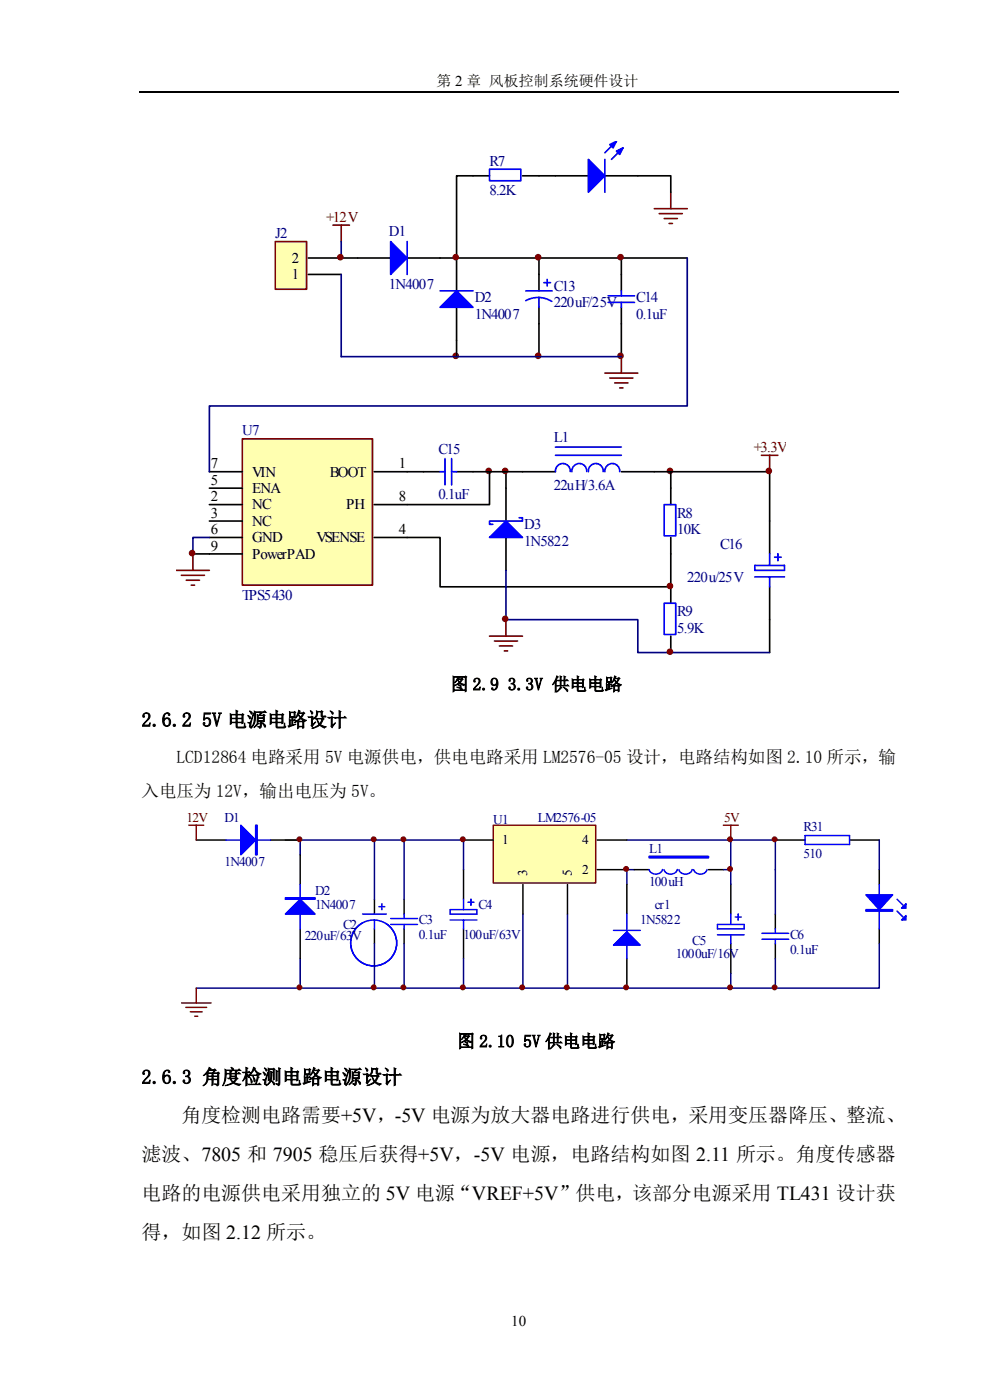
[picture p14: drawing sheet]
<svg xmlns="http://www.w3.org/2000/svg" width="210mm" height="297mm" viewBox="0 0 210 297" stroke-linecap="round" stroke-linejoin="round" font-family="sans-serif">
<defs><g id="words">
<g font-size="4.2">
<text x="30" y="154.1">2.6.2</text>
<text x="42.8" y="154.1">5V 电源电路设计</text>
<text x="30" y="229.9">2.6.3 角度检测电路电源设计</text>
<text x="38.5" y="238.1">角度检测电路需要+5V，-5V 电源为放大器电路进行供电，采用变压器降压、整流、</text>
<text x="30" y="246.4">滤波、7805 和 7905 稳压后获得+5V，-5V 电源，电路结构如图 2.11 所示。角度传感器</text>
<text x="30" y="254.6">电路的电源供电采用独立的 5V 电源“VREF+5V”供电，该部分电源采用 TL431 设计获</text>
<text x="30" y="262.8">得，如图 2.12 所示。</text>
</g>
<g font-size="3.7">
<text x="95.6" y="146.4">图 2.9</text>
<text x="107.7" y="146.4">3.3V 供电电路</text>
<text x="37.4" y="161.9">LCD12864 电路采用 5V 电源供电，供电电路采用 LM2576-05 设计，电路结构如图 2.10 所示，输</text>
<text x="30" y="169.1">入电压为 12V，输出电压为 5V。</text>
<text x="97" y="222.2">图 2.10</text>
<text x="111" y="222.2">5V 供电电路</text>
</g>
<g font-size="3.2">
<text x="92.6" y="18.2">第 2 章 风板控制系统硬件设计</text>
<text x="108.4" y="281.2">10</text>
</g>
<g font-size="3.1" fill="#000080">
<text x="103.8" y="35.2">R7</text>
<text x="103.8" y="41.4">8.2K</text>
<text x="58.4" y="50.5">J2</text>
<text x="82.5" y="50.2">D1</text>
<text x="82.5" y="61.3">1N4007</text>
<text x="100.7" y="64.1">D2</text>
<text x="117.5" y="61.7">C13</text>
<text x="117.5" y="65.2">220uF/25V</text>
<text x="135" y="64.1">C14</text>
<text x="100.7" y="67.6">1N4007</text>
<text x="135" y="67.6">0.1uF</text>
<text x="51.4" y="92.4">U7</text>
<text x="117.5" y="93.8">L1</text>
<text x="93" y="96.2">C15</text>
<text x="93" y="106">0.1uF</text>
<text x="117.5" y="103.9">22uH/3.6A</text>
<text x="111.2" y="112.3">D3</text>
<text x="143.7" y="109.8">R8</text>
<text x="143.7" y="113.3">10K</text>
<text x="111.2" y="115.7">1N5822</text>
<text x="152.8" y="116.5">C16</text>
<text x="145.8" y="123.4">220u/25V</text>
<text x="51.4" y="127.3">TPS5430</text>
<text x="143.7" y="130.7">R9</text>
<text x="143.7" y="134.2">5.9K</text>
</g>
<g font-size="3.1" fill="#800000">
<text x="69.2" y="47">+12V</text>
<text x="159.9" y="95.9">+3.3V</text>
</g>
<g font-size="3.1">
<text x="61.9" y="59.3">1</text>
<text x="61.9" y="55.8">2</text>
<text x="44.7" y="99.4">7</text>
<text x="53.5" y="101.1">VIN</text>
<text x="69.9" y="101.1">BOOT</text>
<text x="84.6" y="99.4">1</text>
<text x="44.7" y="106.3">2</text>
<text x="44.7" y="102.8">5</text>
<text x="53.5" y="104.6">ENA</text>
<text x="84.6" y="106.3">8</text>
<text x="44.7" y="109.8">3</text>
<text x="44.7" y="113.3">6</text>
<text x="53.5" y="108.1">NC</text>
<text x="53.5" y="111.5">NC</text>
<text x="73.4" y="108.1">PH</text>
<text x="84.6" y="113.3">4</text>
<text x="44.7" y="116.8">9</text>
<text x="53.5" y="115.1">GND</text>
<text x="53.5" y="118.5">PowerPAD</text>
<text x="67.1" y="115.1">VSENSE</text>
</g>
<g font-size="2.8" fill="#800000">
<text x="39.6" y="174.4">12V</text>
<text x="153.6" y="174.4">5V</text>
</g>
<g font-size="2.8" fill="#000080">
<text x="47.6" y="174.4">D1</text>
<text x="104.6" y="174.7">U1</text>
<text x="114.1" y="174.4">LM2576-05</text>
<text x="170.4" y="176.3">R31</text>
<text x="47.6" y="183.8">1N4007</text>
<text x="137.7" y="181">L1</text>
<text x="170.4" y="181.9">510</text>
<text x="66.8" y="189.8">D2</text>
<text x="137.7" y="187.9">100uH</text>
<text x="66.8" y="192.9">1N4007</text>
<text x="72.8" y="197">C2</text>
<text x="88.9" y="196.1">C3</text>
<text x="101.5" y="192.9">C4</text>
<text x="135.8" y="196.1">1N5822</text>
<text x="138.9" y="192.9">cr1</text>
<text x="64.6" y="199.5">220uF/63V</text>
<text x="88.9" y="199.2">0.1uF</text>
<text x="98.3" y="199.2">100uF/63V</text>
<text x="143.4" y="203.3">1000uF/16V</text>
<text x="146.8" y="200.4">C5</text>
<text x="167.6" y="199.2">C6</text>
<text x="167.6" y="202.4">0.1uF</text>
</g>
<g font-size="2.8">
<text x="106.5" y="179.1">1</text>
<text x="123.5" y="179.1">4</text>
<text x="111.8" y="185.8" transform="rotate(-90 111.8 185.8)">3</text>
<text x="121.3" y="185.8" transform="rotate(-90 121.3 185.8)">5</text>
<text x="123.5" y="185.4">2</text>
</g>
</g></defs>
<path d="M29.5 19.6h161" fill="none" stroke="#000" stroke-width=".25"/>
<g fill="none" stroke="#000" stroke-width=".35">
<path d="M117.8 37.3h7M128.3 37.3h7M75.9 54.7h7M86.4 54.7h59.4M96.8 54.7v7M114.3 54.7v7M131.8 54.7v7M96.8 65.2v7M114.3 65.2v3.5M131.8 65.2v3.5M86.4 114h7v10.5h48.9v-10.5M86.4 100.1h7"/>
<path d="M96.8 100.1h3.5M107.3 100.1v10.4M107.3 114v7M110.8 100.1h7M131.8 100.1h7M142.3 103.6v3.4M142.3 124.5v3.5M142.3 134.9v3.5M163.3 131.5v6.9"/>
</g>
<g fill="none" stroke="#00f" stroke-width=".35">
<path d="M128.3 33.8v7M130.8 30l-2.5 2.4M132.1 31.4l-2.4 2.4M86.4 51.2v7M115.4 60h1.4M116.1 59.3v1.4M93.4 61.7h6.9M111.5 61.7h5.6M114.3 63.1l1.4 .2 1.3 .6M114.3 63.1l-1.2 .1-1.6 .6M114.3 63.1v2.1M129 62.8h5.6"/>
<path d="M129 64.2h5.6M131.8 61.7v1.1M131.8 64.2v1M94.4 97.3v5.6M95.8 97.3v5.6M117.8 96.6h14M117.8 94.8h14M93.4 100.1h1M95.8 100.1h1M110.1 109.8h.7v.7h-7v.7h.7M121 100a1.57 1.57 0 0 0-1.6-1.7 1.57 1.57 0 0 0-1.6 1.8M124.5 100a1.57 1.57 0 0 0-1.6-1.7 1.57 1.57 0 0 0-1.6 1.8"/>
<path d="M127.9 100a1.57 1.57 0 0 0-1.5-1.7 1.57 1.57 0 0 0-1.6 1.8M131.4 100a1.57 1.57 0 0 0-1.5-1.7 1.57 1.57 0 0 0-1.6 1.8M140.9 107h2.4v6.7h-2.4zM140.9 128h2.4v6.6h-2.4z"/>
</g>
<g fill="#00f" stroke="#00f" stroke-width=".35">
<path d="M82.9 51.2l3.5 3.5-3.5 3.5z"/>
<path d="M93.4 65.2l3.4-3.5 3.5 3.5z"/>
<path d="M124.8 33.8l3.5 3.5-3.5 3.5z"/>
<path d="M130.8 32.1l1.3-.7-.6 1.4z"/>
<path d="M129.4 30.7l1.4-.7-.7 1.4z"/>
<path d="M103.8 114l3.5-3.5 3.5 3.5z"/>
</g>
<path d="M103.8 134.9h7M104.9 136h4.9M105.9 137h2.8M107 138.1h.7M107.3 131.5v3.4" fill="none" stroke="#800000" stroke-width=".35"/>
<path d="M51.4 93.1h27.6v31h-27.6z" fill-rule="evenodd" fill="#ffffb0" stroke="#800000" stroke-width=".35"/>
<g fill="none" stroke="#000" stroke-width=".35">
<path d="M103.8 37.3h-7v17.4M110.8 37.3h7M135.3 37.3h7v3.5M72.4 54.7h3.5M96.8 72.2v3.5M114.3 68.7v7M131.8 68.7v7M40.9 117.5h10.5M44.4 100.1h7M44.4 107h7M44.4 110.5h7M44.4 114h7"/>
<path d="M44.4 103.6h7M79.4 100.1h7M79.4 114h7M100.3 100.1h10.5M103.8 100.1v6.9h-24.4M138.8 100.1h24.5v10.4M142.3 100.1v3.5"/>
</g>
<path d="M138.8 44.3h7M139.8 45.3h4.9M140.9 46.4h2.8M141.9 47.4h.7M142.3 40.8v3.5M128.3 79.1h7M131.8 75.7v3.4M129.4 80.2h4.8M130.4 81.2h2.8M131.5 82.3h.6M161.5 96.6h3.5M163.3 96.6v3.5" fill="none" stroke="#800000" stroke-width=".35"/>
<path d="M103.8 35.9h6.7v2.4h-6.7z" fill="none" stroke="#00f" stroke-width=".35"/>
<g fill="#800000" stroke="#800000" stroke-width=".35">
<circle cx="96.7" cy="75.5" r=".52"/>
<circle cx="96.7" cy="54.6" r=".52"/>
<circle cx="114.1" cy="75.5" r=".52"/>
<circle cx="114.1" cy="54.6" r=".52"/>
<circle cx="131.6" cy="75.5" r=".52"/>
<circle cx="131.6" cy="54.6" r=".52"/>
<circle cx="103.7" cy="99.9" r=".52"/>
<circle cx="107.2" cy="99.9" r=".52"/>
<circle cx="142.1" cy="124.3" r=".52"/>
<circle cx="142.1" cy="99.9" r=".52"/>
</g>
<path d="M58.4 51.2h6.6v10.2h-6.6z" fill-rule="evenodd" fill="#ffffb0" stroke="#800000" stroke-width=".35"/>
<path d="M65.4 58.2h7M65.4 54.7h7M163.3 110.5v7M163.3 124.5v7" fill="none" stroke="#000" stroke-width=".35"/>
<path d="M72.4 51.2v3.5M72.4 58.2v17.5h59.4M145.8 54.7v31.4h-101.4v14M44.4 114h-3.5v3.5M107.3 121v10.5h28v6.9h28" fill="none" stroke="#000080" stroke-width=".35"/>
<path d="M70.6 47.8h3.5M72.4 47.8v3.4M40.9 117.5v3.5M37.4 121h7M38.5 122h4.9M39.5 123.1h2.8M40.6 124.1h.7" fill="none" stroke="#800000" stroke-width=".35"/>
<g fill="#800000" stroke="#800000" stroke-width=".35">
<circle cx="40.7" cy="117.3" r=".52"/>
<circle cx="72.2" cy="54.6" r=".52"/>
<circle cx="107.2" cy="131.3" r=".52"/>
<circle cx="142.1" cy="138.3" r=".52"/>
<circle cx="163.1" cy="99.9" r=".52"/>
</g>
<path d="M160.1 120h6.3v1h-6.3zM163.3 117.5v2.5M164.3 118.2h1.4M165 117.5v1.4M160.1 122.4h6.3M163.3 122.4v2.1" fill="none" stroke="#00f" stroke-width=".35"/>
<g fill="none" stroke="#000" stroke-width=".31">
<path d="M41.6 178.2h6.3M57.4 178.2h6.3M63.7 181.3v6.3M63.7 197.1v6.2M79.4 190.8v3.1M79.4 197.1v3.1M85.7 190.8v3.1M85.7 197.1v3.1M98.3 184.5v6.3M98.3 197.1v6.2M155 187.6v6.3M164.5 193.9v3.2"/>
<path d="M186.5 184.5v3.1M186.5 197.1v3.1M155 200.2v6.3M164.5 200.2v3.1"/>
</g>
<g fill="none" stroke="#00f" stroke-width=".31">
<path d="M47.9 178.2h9.5M63.7 187.6v9.5M76.9 193.9h5M79.4 195.2a4.9 4.9 0 0 0-4.8 6.4 4.9 4.9 0 0 0 7.7 2.3 4.9 4.9 0 0 0-.4-8M79.4 195.2a4.9 4.9 0 0 1 4.4 6.6 4.9 4.9 0 0 1-7.7 1.9 4.9 4.9 0 0 1 .8-7.9M79.4 195.2v1.9M80.4 192.3h1.2M81 191.7v1.3M82.9 196.1h5.7M82.9 194.9h5.7M85.7 193.9v1M85.7 196.1v1"/>
<path d="M95.5 193h5.7v.9h-5.7zM95.5 195.2h5.7M98.3 190.8v2.2M98.3 195.2v1.9M99.3 191.4h1.2M99.9 190.8v1.2M152.2 196.1h5.7v1h-5.7zM152.2 198.3h5.7M155 193.9v2.2M155 198.3v1.9M156 194.5h1.2M156.6 193.9v1.3"/>
<path d="M161.6 199.3h5.7M161.6 198h5.7M164.5 197.1v.9M164.5 199.3v.9M186.5 187.6v9.5M190.3 193.3l1.3 1.2M190.3 190.8l1.3 1.2"/>
</g>
<path d="M60.5 178.2h3.2v3.1M133 178.2h22v9.4M110.9 193.9v15.7M120.4 193.9v15.7M134.5 184.5h-1.5v3.1M164.5 184.5v9.4M63.7 203.3v6.3h-22.1M155 206.5v3.1M164.5 203.3v6.3" fill="none" stroke="#000080" stroke-width=".31"/>
<g fill="#00f" stroke="#00f" stroke-width=".31">
<path d="M51.1 175.1l3.1 3.1-3.1 3.1z"/>
<path d="M60.5 193.9l3.2-3.1 3.1 3.1z"/>
<path d="M183.7 189.8h5.6l-2.8 3.2z"/>
<path d="M191.2 195.2l1-1v1z"/>
<path d="M191.2 192.7l1-1v1z"/>
<path d="M54.2 175.1h.3v6.2h-.3z" fill-rule="evenodd"/>
<path d="M60.5 190.5h6.3v.3h-6.3z" fill-rule="evenodd"/>
<path d="M183.7 193h5.6v.3h-5.6z" fill-rule="evenodd"/>
</g>
<path d="M153.4 175.1h3.2M155 175.1v3.1" fill="none" stroke="#800000" stroke-width=".31"/>
<path d="M104.6 175.1h21.8v12.2h-21.8z" fill-rule="evenodd" fill="#ffffb0" stroke="#800000" stroke-width=".31"/>
<path d="M98.3 178.2h6.3M126.7 178.2h6.3M164.5 178.2h6.3M180.2 178.2h6.3M110.9 187.6v6.3M120.4 187.6v6.3M126.7 184.5h6.3M133 187.6v6.3M134.5 184.5h3.2M150.3 184.5h3.1M133 203.3v6.3" fill="none" stroke="#000" stroke-width=".31"/>
<path d="M170.8 177.3h9.4v1.8h-9.4zM133 193.9v9.4M140.5 184.5a1.51 1.51 0 0 1-1.4 .9 1.51 1.51 0 0 1-1.4-.9M143.7 184.5a1.51 1.51 0 0 1-1.4 .9 1.51 1.51 0 0 1-1.4-.9M146.8 184.5a1.51 1.51 0 0 1-1.4 .9 1.51 1.51 0 0 1-1.4-.9M150 184.5a1.51 1.51 0 0 1-1.4 .9 1.51 1.51 0 0 1-1.4-.9" fill="none" stroke="#00f" stroke-width=".31"/>
<g fill="#00f" stroke="#00f" stroke-width=".31">
<path d="M130.1 197.4h5.7z"/>
<path d="M130.1 200.5l2.9-2.8 2.8 2.8z"/>
<path d="M137.7 181.7h12.6v.3h-12.6z" fill-rule="evenodd"/>
</g>
<path d="M40.1 175.1h3.1M41.6 175.1v3.1M38.5 212.8h6.3M39.4 213.7h4.4M40.4 214.7h2.5M41.3 215.6h.6M41.6 209.6v3.2" fill="none" stroke="#800000" stroke-width=".31"/>
<path d="M63.7 178.2h34.6v6.3M79.4 178.2v12.6M85.7 178.2v12.6M155 178.2h9.5v6.3M186.5 178.2v6.3M153.4 184.5h1.6M79.4 200.2v9.4h-15.7M85.7 200.2v9.4h-6.3M98.3 203.3v6.3h-12.6M186.5 200.2v9.4h-88.2" fill="none" stroke="#000080" stroke-width=".31"/>
<g fill="#800000" stroke="#800000" stroke-width=".31">
<circle cx="63.5" cy="178" r=".47"/>
<circle cx="79.3" cy="178" r=".47"/>
<circle cx="85.6" cy="178" r=".47"/>
<circle cx="132.8" cy="184.3" r=".47"/>
<circle cx="98.2" cy="178" r=".47"/>
<circle cx="154.9" cy="178" r=".47"/>
<circle cx="164.3" cy="178" r=".47"/>
<circle cx="110.8" cy="209.5" r=".47"/>
<circle cx="120.2" cy="209.5" r=".47"/>
<circle cx="154.9" cy="209.5" r=".47"/>
<circle cx="164.3" cy="209.5" r=".47"/>
<circle cx="132.8" cy="209.5" r=".47"/>
<circle cx="98.2" cy="209.5" r=".47"/>
<circle cx="85.6" cy="209.5" r=".47"/>
<circle cx="79.3" cy="209.5" r=".47"/>
<circle cx="63.5" cy="209.5" r=".47"/>
<circle cx="154.9" cy="184.3" r=".47"/>
</g>
<use href="#words"/>
</svg>
